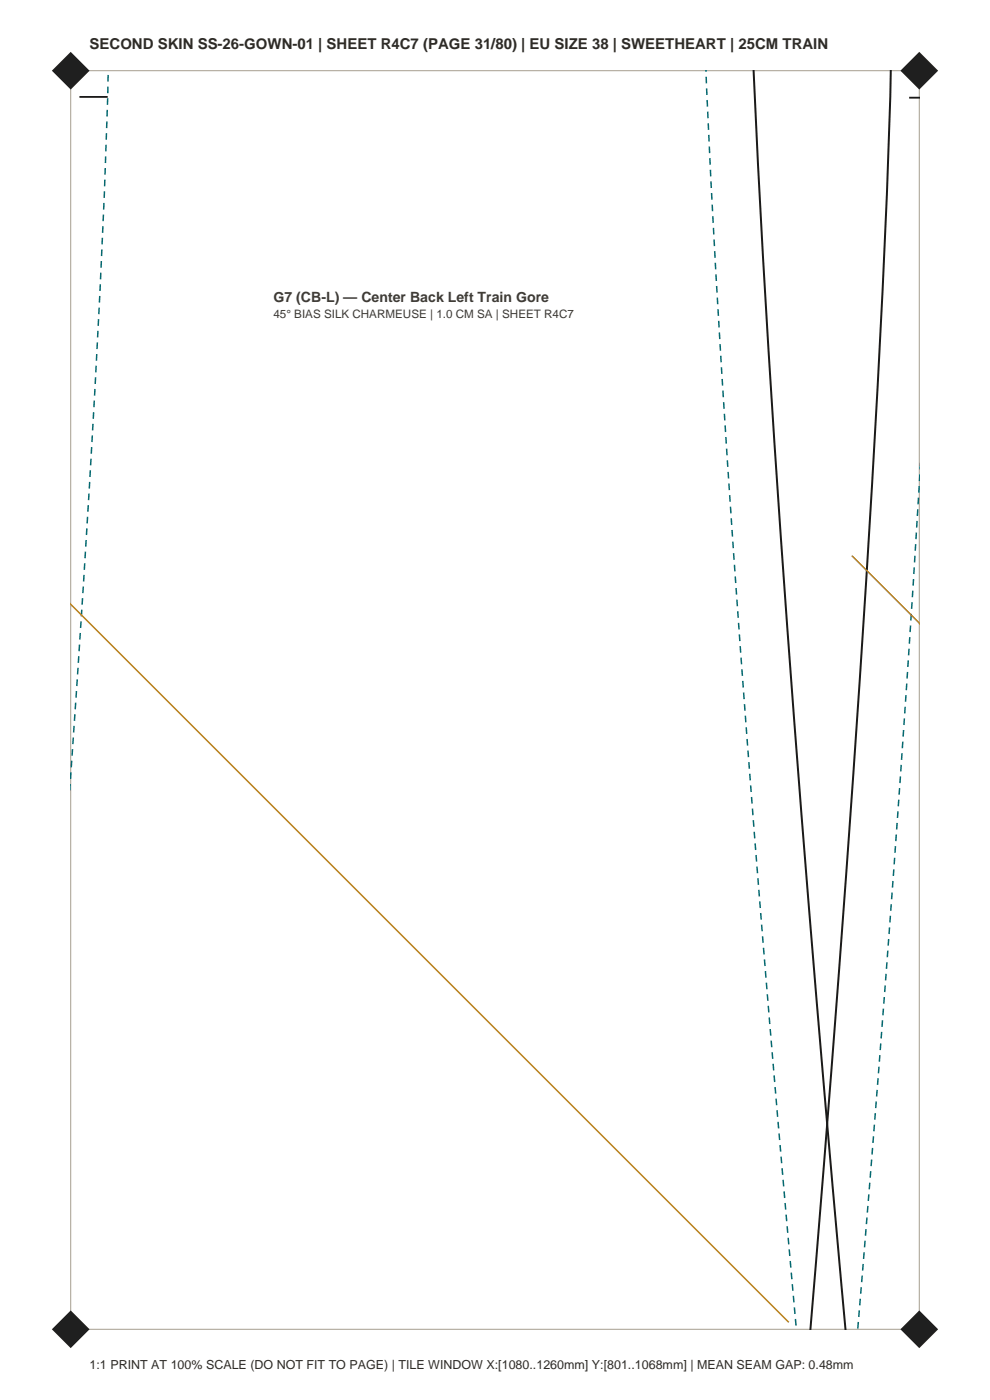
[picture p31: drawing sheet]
<svg xmlns="http://www.w3.org/2000/svg" width="210mm" height="297mm" viewBox="0 0 210 297" stroke-linecap="round" stroke-linejoin="round" font-family="sans-serif">
<defs><g id="words">
<text font-size="3.2" fill="#2e2b26" x="19" y="10.5">SECOND SKIN SS-26-GOWN-01 | SHEET R4C7 (PAGE 31/80) | EU SIZE 38 | SWEETHEART | 25CM TRAIN</text>
<text font-size="3" fill="#403b33" x="58" y="64">G7 (CB-L) — Center Back Left Train Gore</text>
<text font-size="2.6" fill="#2e2b26" x="19" y="290.5">1:1 PRINT AT 100% SCALE (DO NOT FIT TO PAGE) | TILE WINDOW X:[1080..1260mm] Y:[801..1068mm] | MEAN SEAM GAP: 0.48mm</text>
<text font-size="2.5" fill="#403b33" x="58" y="67.5">45° BIAS SILK CHARMEUSE | 1.0 CM SA | SHEET R4C7</text>
</g></defs>
<path d="M15 15h180v267h-180z" fill="none" stroke="#a69e8f" stroke-width=".21"/>
<g fill="#1f1f1f">
<path d="M11 282l4-4 4 4-4 4z" fill-rule="evenodd"/>
<path d="M191 282l4-4 4 4-4 4z" fill-rule="evenodd"/>
<path d="M11 15l4-4 4 4-4 4z" fill-rule="evenodd"/>
<path d="M191 15l4-4 4 4-4 4z" fill-rule="evenodd"/>
</g>
<path d="M159.9 14.9l.9 19.9 2.2 39.4 4 59.2 3 39.5 3.2 39.5 6.1 69.7M189 14.9a2830.9 2830.9 0 0 1-5.3 108.5l-2.7 41.3-3 41.2-6.1 76.2" fill="none" stroke="#1a1a1a" stroke-width=".42"/>
<path d="M149.7 14.9a2811.2 2811.2 0 0 0 3.3 63l2.6 39.8 4.4 59.6 4.9 59.6 4 45.2M15 165.2l4-62a2608.7 2608.7 0 0 0 4-88.3M181.9 282.1l4.5-54.8 3.1-41.3 2.9-41.3 2.7-42.8" fill="none" stroke="#036970" stroke-width=".32" stroke-dasharray="1.4 1.1" stroke-linecap="butt"/>
<path d="M180.7 117.9l14.4 14.4M15 128.2l152.3 152.3" fill="none" stroke="#b8801a" stroke-width=".32"/>
<path d="M16.8 20.6h6M192.8 20.7h2.3" fill="none" stroke="#1a1a1a" stroke-width=".39"/>
<use href="#words"/>
</svg>
